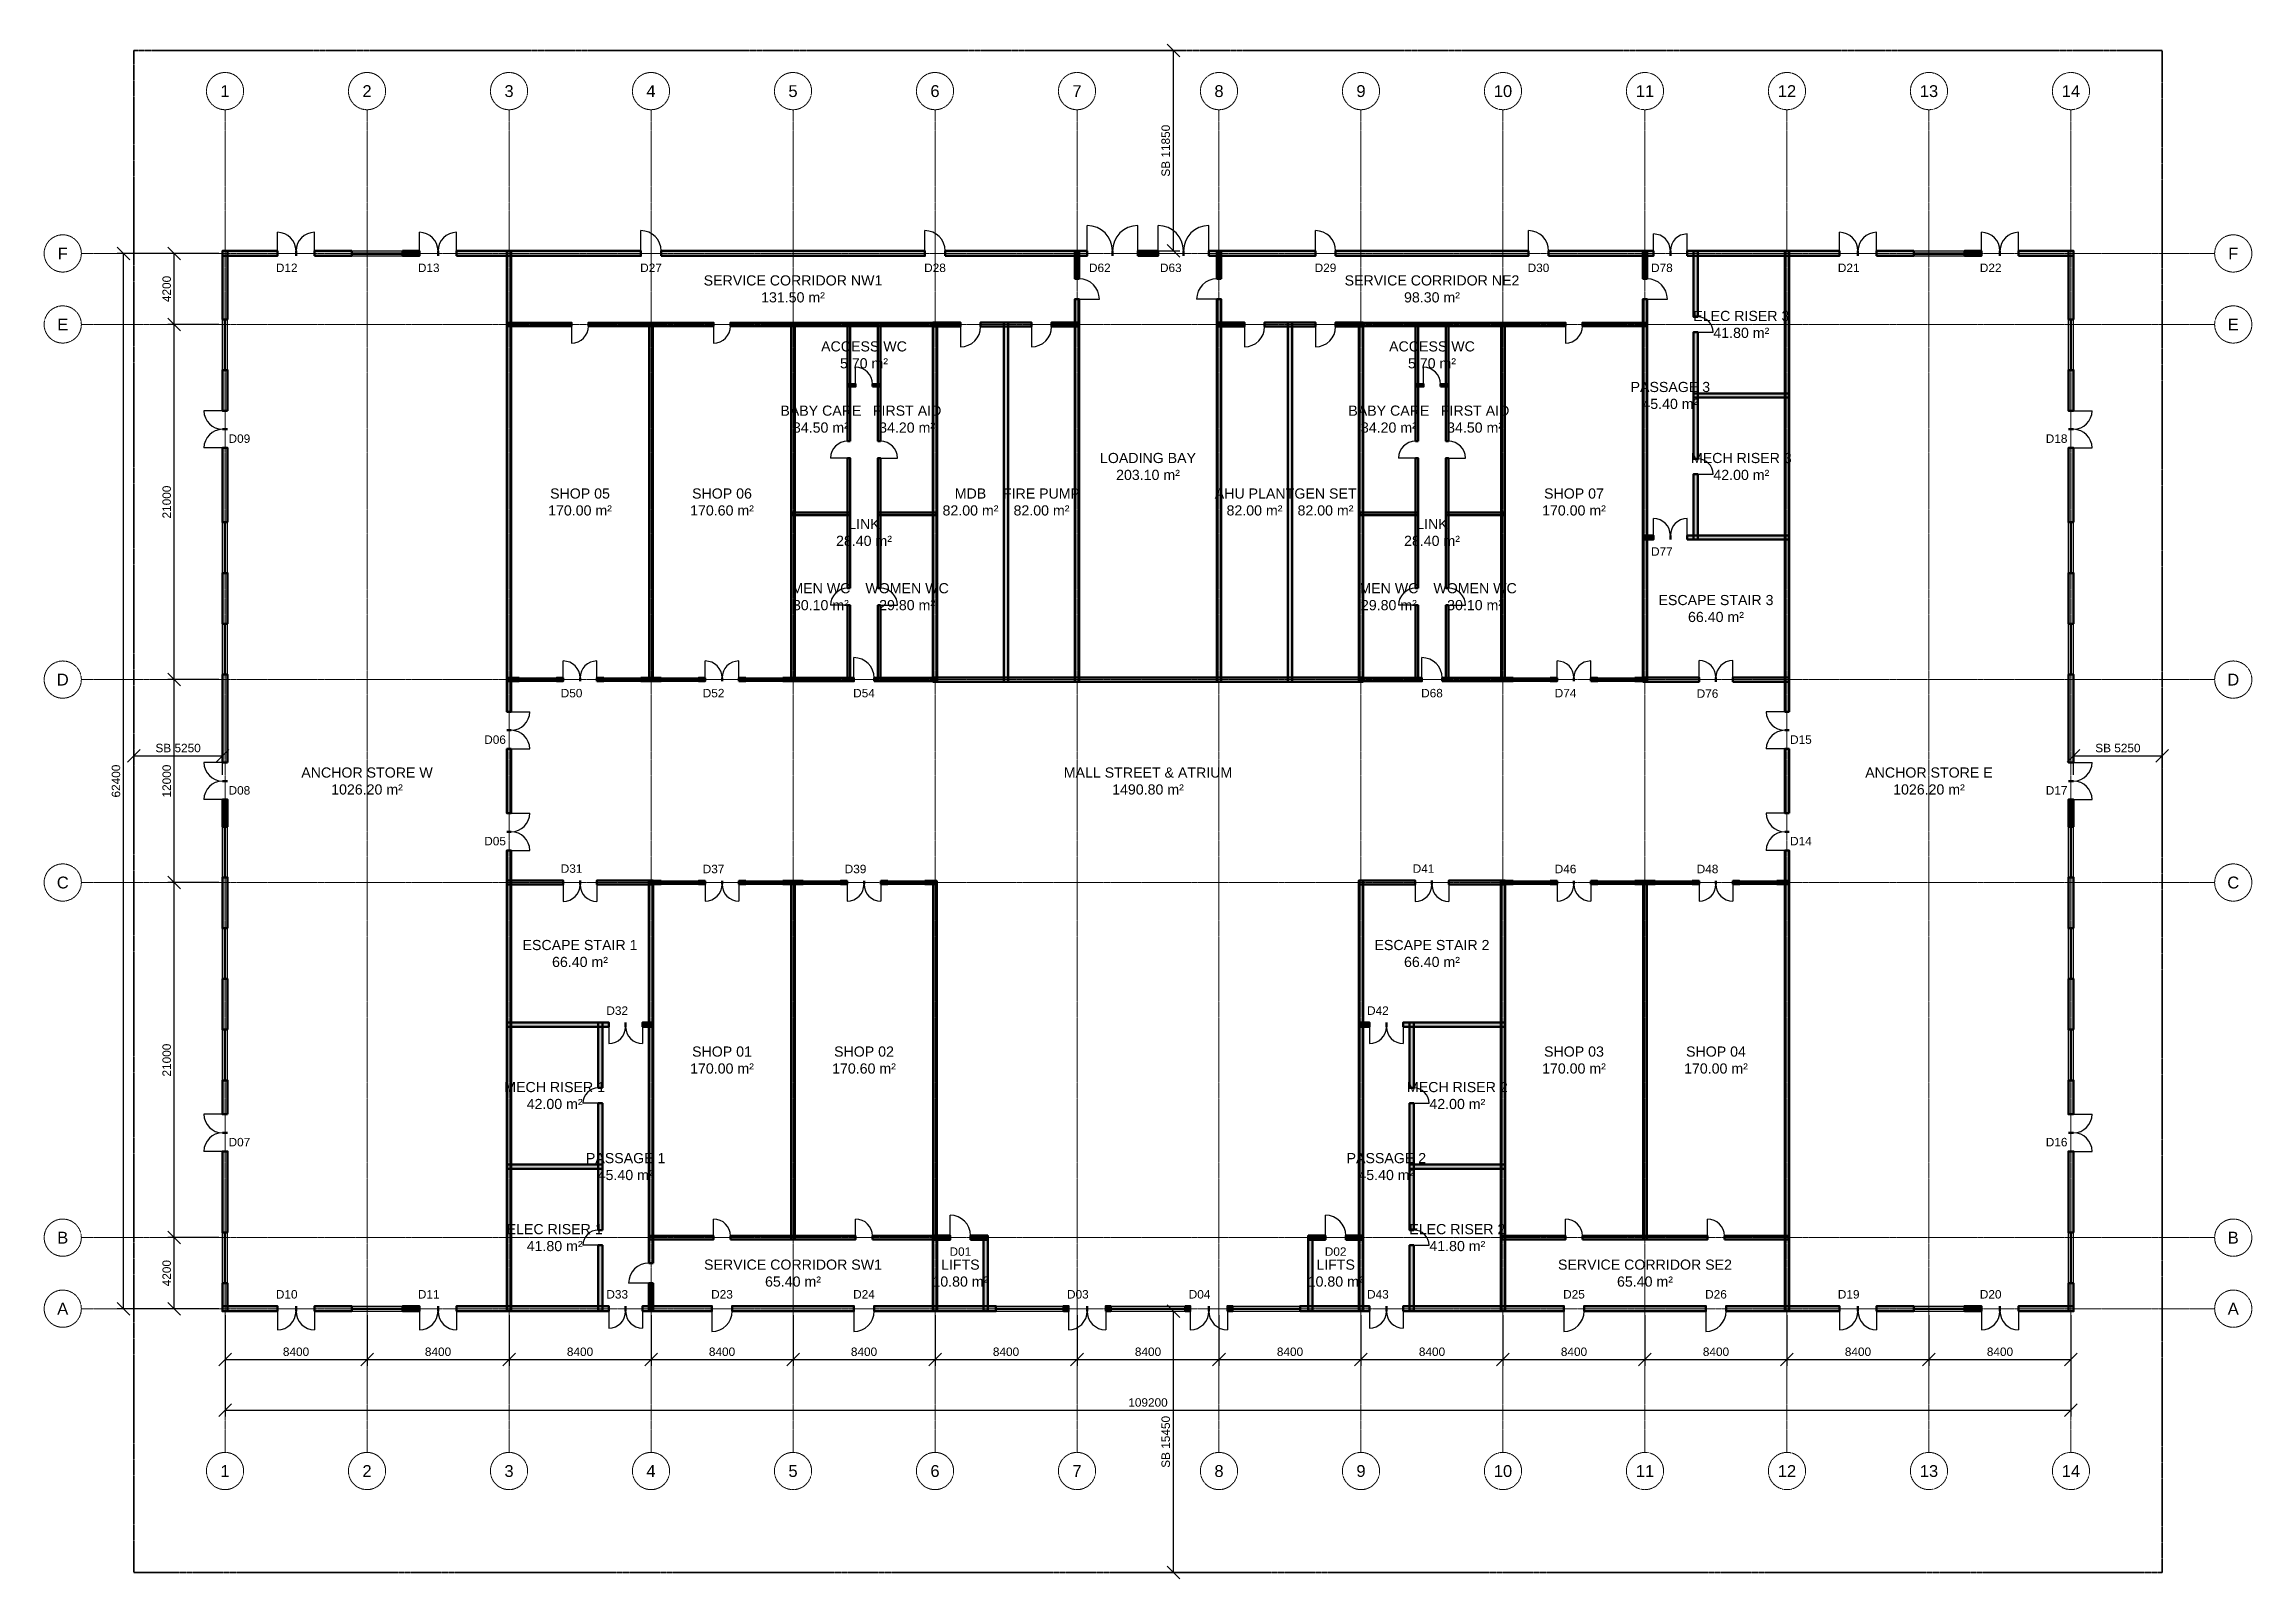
# Model space of a CAD drawing. Header units: millimetres. Extents: x -5300 to 125300, y -375 to 90375.
import ezdxf
from ezdxf.enums import TextEntityAlignment as Align

# ---------------------------------------------------------------- set-up
doc = ezdxf.new("R2010")
doc.units = ezdxf.units.MM
doc.linetypes.add('CENTER', pattern=[5.08, 3.175, -0.635, 0.635, -0.635])
doc.linetypes.add('PHANTOM', pattern=[6.35, 3.175, -0.635, 0.635, -0.635, 0.635, -0.635])
for name, color, linetype, lineweight in [('A-ANNO-DIMS', 1, 'Continuous', 18), ('A-ANNO-SYMB', 2, 'Continuous', 18), ('A-AREA', 2, 'Continuous', 18), ('A-DOOR', 3, 'Continuous', 25), ('A-GLAZ', 5, 'Continuous', 25), ('A-GRID', 1, 'CENTER', 13), ('A-WALL', 7, 'Continuous', 50), ('A-WALL-PATT', 8, 'Continuous', 9), ('PLOT-BOUNDARY', 1, 'PHANTOM', 35)]:
    doc.layers.add(name, color=color, linetype=linetype, lineweight=lineweight)
doc.styles.add('IN-ARIAL', font='arial.ttf')
doc.dimstyles.new('IN-100', dxfattribs={"dimscale": 250, "dimtxt": 2, "dimasz": 1.5, "dimexe": 1.5, "dimexo": 1.5, "dimgap": 0.8, "dimtad": 1, "dimdec": 0, "dimdsep": 46, "dimtxsty": 'IN-ARIAL', "dimtsz": 1.5, "dimcen": 2.5, "dimclrd": 256, "dimclre": 256, "dimclrt": 256, "dimazin": 3, "dimtfac": 1, "dimtmove": 0, "dimatfit": 3})

msp = doc.modelspace()

# ---------------------------------------------------------------- texts
at = {"layer": 'A-ANNO-SYMB', "style": 'IN-ARIAL'}
for s, p in [('D12', (9050, 77150)), ('D13', (17450, 77150)), ('D27', (30600, 77150)), ('D28', (47400, 77150)), ('D62', (57150, 77150)), ('D63', (61350, 77150)), ('D29', (70500, 77150)), ('D30', (83100, 77150)), ('D78', (90400, 77150)), ('D21', (101450, 77150)), ('D22', (109850, 77150)), ('D09', (6250, 67050)), ('D18', (113750, 67050)), ('D77', (90400, 60375)), ('D50', (25900, 52000)), ('D52', (34300, 52000)), ('D54', (43200, 52000)), ('D68', (76800, 52000)), ('D74', (84700, 52000)), ('D76', (93100, 51975)), ('D06', (21375, 49250)), ('D15', (98625, 49250)), ('D08', (6250, 46250)), ('D17', (113750, 46250)), ('D05', (21375, 43250)), ('D14', (98625, 43250)), ('D31', (25900, 41625)), ('D37', (34300, 41600)), ('D39', (42700, 41600)), ('D41', (76300, 41625)), ('D46', (84700, 41600)), ('D48', (93100, 41600)), ('D32', (28600, 33225)), ('D42', (73600, 33225)), ('D07', (6250, 25450)), ('D16', (113750, 25450)), ('D01', (48900, 18975)), ('D02', (71100, 18975)), ('D10', (9050, 16450)), ('D11', (17450, 16450)), ('D33', (28600, 16450)), ('D23', (34800, 16450)), ('D24', (43200, 16450)), ('D03', (55850, 16450)), ('D04', (63050, 16450)), ('D43', (73600, 16450)), ('D25', (85200, 16450)), ('D26', (93600, 16450)), ('D19', (101450, 16450)), ('D20', (109850, 16450))]:
    msp.add_text(s, height=500, dxfattribs=at).set_placement(p, align=Align.MIDDLE_CENTER)
at = {"layer": 'A-AREA', "char_height": 600, "attachment_point": 5, "style": 'IN-ARIAL'}
for s, insert in [('SERVICE CORRIDOR NW1\\P131.50 m²', (39000, 75900)), ('SERVICE CORRIDOR NE2\\P98.30 m²', (76800, 75900)), ('ELEC RISER 3\\P41.80 m²', (95100, 73800)), ('ACCESS WC\\P5.70 m²', (43200, 72000)), ('ACCESS WC\\P5.70 m²', (76800, 72000)), ('PASSAGE 3\\P45.40 m²', (90900, 69600)), ('BABY CARE\\P34.50 m²', (40650, 68200)), ('FIRST AID\\P34.20 m²', (45750, 68200)), ('BABY CARE\\P34.20 m²', (74250, 68200)), ('FIRST AID\\P34.50 m²', (79350, 68200)), ('LOADING BAY\\P203.10 m²', (60000, 65400)), ('MECH RISER 3\\P42.00 m²', (95100, 65400)), ('SHOP 05\\P170.00 m²', (26400, 63300)), ('SHOP 06\\P170.60 m²', (34800, 63300)), ('MDB\\P82.00 m²', (49500, 63300)), ('FIRE PUMP\\P82.00 m²', (53700, 63300)), ('AHU PLANT\\P82.00 m²', (66300, 63300)), ('GEN SET\\P82.00 m²', (70500, 63300)), ('SHOP 07\\P170.00 m²', (85200, 63300)), ('LINK\\P28.40 m²', (43200, 61500)), ('LINK\\P28.40 m²', (76800, 61500)), ('MEN WC\\P30.10 m²', (40650, 57700)), ('WOMEN WC\\P29.80 m²', (45750, 57700)), ('MEN WC\\P29.80 m²', (74250, 57700)), ('WOMEN WC\\P30.10 m²', (79350, 57700)), ('ESCAPE STAIR 3\\P66.40 m²', (93600, 57000)), ('ANCHOR STORE W\\P1026.20 m²', (13800, 46800)), ('MALL STREET & ATRIUM\\P1490.80 m²', (60000, 46800)), ('ANCHOR STORE E\\P1026.20 m²', (106200, 46800)), ('ESCAPE STAIR 1\\P66.40 m²', (26400, 36600)), ('ESCAPE STAIR 2\\P66.40 m²', (76800, 36600)), ('SHOP 01\\P170.00 m²', (34800, 30300)), ('SHOP 02\\P170.60 m²', (43200, 30300)), ('SHOP 03\\P170.00 m²', (85200, 30300)), ('SHOP 04\\P170.00 m²', (93600, 30300)), ('MECH RISER 1\\P42.00 m²', (24900, 28200)), ('MECH RISER 2\\P42.00 m²', (78300, 28200)), ('PASSAGE 1\\P45.40 m²', (29100, 24000)), ('PASSAGE 2\\P45.40 m²', (74100, 24000)), ('ELEC RISER 1\\P41.80 m²', (24900, 19800)), ('ELEC RISER 2\\P41.80 m²', (78300, 19800)), ('SERVICE CORRIDOR SW1\\P65.40 m²', (39000, 17700)), ('LIFTS\\P10.80 m²', (48900, 17700)), ('LIFTS\\P10.80 m²', (71100, 17700)), ('SERVICE CORRIDOR SE2\\P65.40 m²', (89400, 17700))]:
    msp.add_mtext(s, dxfattribs=dict(at, insert=insert))
at = {"layer": 'A-GRID', "style": 'IN-ARIAL'}
for s, p in [('1', (5400, 87600)), ('2', (13800, 87600)), ('3', (22200, 87600)), ('4', (30600, 87600)), ('5', (39000, 87600)), ('6', (47400, 87600)), ('7', (55800, 87600)), ('8', (64200, 87600)), ('9', (72600, 87600)), ('10', (81000, 87600)), ('11', (89400, 87600)), ('12', (97800, 87600)), ('13', (106200, 87600)), ('14', (114600, 87600)), ('F', (-4200, 78000)), ('F', (124200, 78000)), ('E', (-4200, 73800)), ('E', (124200, 73800)), ('D', (-4200, 52800)), ('D', (124200, 52800)), ('C', (-4200, 40800)), ('C', (124200, 40800)), ('B', (-4200, 19800)), ('B', (124200, 19800)), ('A', (-4200, 15600)), ('A', (124200, 15600)), ('1', (5400, 6000)), ('2', (13800, 6000)), ('3', (22200, 6000)), ('4', (30600, 6000)), ('5', (39000, 6000)), ('6', (47400, 6000)), ('7', (55800, 6000)), ('8', (64200, 6000)), ('9', (72600, 6000)), ('10', (81000, 6000)), ('11', (89400, 6000)), ('12', (97800, 6000)), ('13', (106200, 6000)), ('14', (114600, 6000))]:
    msp.add_text(s, height=700, dxfattribs=at).set_placement(p, align=Align.MIDDLE_CENTER)

# ---------------------------------------------------------------- dimensions: what is measured, and where the dimension line sits
at = {"layer": 'A-ANNO-DIMS'}
for base, p1, p2 in [((61500, 78150), (60000, 78150), (60000, 90000)), ((61500, 0), (60000, 0), (60000, 15450))]:
    msp.add_linear_dim(base=base, p1=p1, p2=p2, angle=90, text='SB <>', dimstyle='IN-100', dxfattribs=at).render()
for base, p1, p2 in [((-600, 15600), (5400, 15600), (5400, 78000)), ((2400, 73800), (5400, 73800), (5400, 78000)), ((2400, 52800), (5400, 52800), (5400, 73800)), ((2400, 40800), (5400, 40800), (5400, 52800)), ((2400, 19800), (5400, 19800), (5400, 40800)), ((2400, 15600), (5400, 15600), (5400, 19800))]:
    msp.add_linear_dim(base=base, p1=p1, p2=p2, angle=90, dimstyle='IN-100', dxfattribs=at).render()
for base, p1, p2 in [((0, 48300), (0, 46800), (5250, 46800)), ((114750, 48300), (114750, 46800), (120000, 46800))]:
    msp.add_linear_dim(base=base, p1=p1, p2=p2, text='SB <>', dimstyle='IN-100', dxfattribs=at).render()
for base, p1, p2 in [((5400, 12600), (5400, 15600), (13800, 15600)), ((5400, 9600), (5400, 15600), (114600, 15600)), ((13800, 12600), (13800, 15600), (22200, 15600)), ((22200, 12600), (22200, 15600), (30600, 15600)), ((30600, 12600), (30600, 15600), (39000, 15600)), ((39000, 12600), (39000, 15600), (47400, 15600)), ((47400, 12600), (47400, 15600), (55800, 15600)), ((55800, 12600), (55800, 15600), (64200, 15600)), ((64200, 12600), (64200, 15600), (72600, 15600)), ((72600, 12600), (72600, 15600), (81000, 15600)), ((81000, 12600), (81000, 15600), (89400, 15600)), ((89400, 12600), (89400, 15600), (97800, 15600)), ((97800, 12600), (97800, 15600), (106200, 15600)), ((106200, 12600), (106200, 15600), (114600, 15600))]:
    msp.add_linear_dim(base=base, p1=p1, p2=p2, dimstyle='IN-100', dxfattribs=at).render()

# ---------------------------------------------------------------- hatches: boundary and pattern name
at = {"layer": 'A-WALL-PATT'}
for points in [[(5250, 77850), (8500, 77850), (8500, 78150), (5250, 78150)], [(5550, 74100), (5550, 78150), (5250, 78150), (5250, 74100)], [(10700, 77850), (12900, 77850), (12900, 78150), (10700, 78150)], [(15900, 77850), (16900, 77850), (16900, 78150), (15900, 78150)], [(19100, 77850), (30000, 77850), (30000, 78150), (19100, 78150)], [(22325, 50900), (22325, 78125), (22075, 78125), (22075, 50900)], [(31200, 77850), (46800, 77850), (46800, 78150), (31200, 78150)], [(48000, 77850), (56400, 77850), (56400, 78150), (48000, 78150)], [(55925, 76500), (55925, 78125), (55675, 78125), (55675, 76500)], [(59400, 77850), (60600, 77850), (60600, 78150), (59400, 78150)], [(63600, 77850), (69900, 77850), (69900, 78150), (63600, 78150)], [(64325, 76500), (64325, 78125), (64075, 78125), (64075, 76500)], [(71100, 77850), (82500, 77850), (82500, 78150), (71100, 78150)], [(83700, 77850), (89900, 77850), (89900, 78150), (83700, 78150)], [(89525, 76500), (89525, 78125), (89275, 78125), (89275, 76500)], [(91900, 77850), (100900, 77850), (100900, 78150), (91900, 78150)], [(92525, 74250), (92525, 78125), (92275, 78125), (92275, 74250)], [(97925, 50900), (97925, 78125), (97675, 78125), (97675, 50900)], [(103100, 77850), (105300, 77850), (105300, 78150), (103100, 78150)], [(108300, 77850), (109300, 77850), (109300, 78150), (108300, 78150)], [(111500, 77850), (114750, 77850), (114750, 78150), (111500, 78150)], [(114750, 74100), (114750, 78150), (114450, 78150), (114450, 74100)], [(55925, 52675), (55925, 75300), (55675, 75300), (55675, 52675)], [(64325, 52675), (64325, 75300), (64075, 75300), (64075, 52675)], [(89525, 52675), (89525, 75300), (89275, 75300), (89275, 52675)], [(22100, 73700), (25900, 73700), (25900, 73900), (22100, 73900)], [(26900, 73700), (34300, 73700), (34300, 73900), (26900, 73900)], [(30700, 52700), (30700, 73900), (30500, 73900), (30500, 52700)], [(35300, 73700), (47500, 73700), (47500, 73900), (35300, 73900)], [(39100, 52700), (39100, 73900), (38900, 73900), (38900, 52700)], [(42375, 66900), (42375, 73875), (42225, 73875), (42225, 66900)], [(44175, 66900), (44175, 73875), (44025, 73875), (44025, 66900)], [(47275, 73675), (48900, 73675), (48900, 73925), (47275, 73925)], [(47525, 52675), (47525, 73925), (47275, 73925), (47275, 52675)], [(50100, 73675), (53100, 73675), (53100, 73925), (50100, 73925)], [(51725, 52675), (51725, 73925), (51475, 73925), (51475, 52675)], [(54300, 73675), (55925, 73675), (55925, 73925), (54300, 73925)], [(64075, 73675), (65700, 73675), (65700, 73925), (64075, 73925)], [(66900, 73675), (69900, 73675), (69900, 73925), (66900, 73925)], [(68525, 52675), (68525, 73925), (68275, 73925), (68275, 52675)], [(71100, 73675), (72725, 73675), (72725, 73925), (71100, 73925)], [(72725, 52675), (72725, 73925), (72475, 73925), (72475, 52675)], [(72500, 73700), (84700, 73700), (84700, 73900), (72500, 73900)], [(75975, 66900), (75975, 73875), (75825, 73875), (75825, 66900)], [(77775, 66900), (77775, 73875), (77625, 73875), (77625, 66900)], [(81100, 52700), (81100, 73900), (80900, 73900), (80900, 52700)], [(85700, 73700), (89500, 73700), (89500, 73900), (85700, 73900)], [(92525, 65850), (92525, 73350), (92275, 73350), (92275, 65850)], [(5550, 68700), (5550, 71100), (5250, 71100), (5250, 68700)], [(114750, 68700), (114750, 71100), (114450, 71100), (114450, 68700)], [(42225, 70125), (42700, 70125), (42700, 70275), (42225, 70275)], [(43700, 70125), (44175, 70125), (44175, 70275), (43700, 70275)], [(75825, 70125), (76300, 70125), (76300, 70275), (75825, 70275)], [(77300, 70125), (77775, 70125), (77775, 70275), (77300, 70275)], [(92275, 69475), (97925, 69475), (97925, 69725), (92275, 69725)], [(5550, 62100), (5550, 66500), (5250, 66500), (5250, 62100)], [(42375, 58200), (42375, 65900), (42225, 65900), (42225, 58200)], [(44175, 58200), (44175, 65900), (44025, 65900), (44025, 58200)], [(75975, 58200), (75975, 65900), (75825, 65900), (75825, 58200)], [(77775, 58200), (77775, 65900), (77625, 65900), (77625, 58200)], [(114750, 62100), (114750, 66500), (114450, 66500), (114450, 62100)], [(92525, 61075), (92525, 64950), (92275, 64950), (92275, 61075)], [(38925, 62525), (42375, 62525), (42375, 62675), (38925, 62675)], [(44025, 62525), (47475, 62525), (47475, 62675), (44025, 62675)], [(72525, 62525), (75975, 62525), (75975, 62675), (72525, 62675)], [(77625, 62525), (81075, 62525), (81075, 62675), (77625, 62675)], [(89275, 61075), (89900, 61075), (89900, 61325), (89275, 61325)], [(91900, 61075), (97925, 61075), (97925, 61325), (91900, 61325)], [(5550, 56100), (5550, 59100), (5250, 59100), (5250, 56100)], [(114750, 56100), (114750, 59100), (114450, 59100), (114450, 56100)], [(42375, 52725), (42375, 57200), (42225, 57200), (42225, 52725)], [(44175, 52725), (44175, 57200), (44025, 57200), (44025, 52725)], [(75975, 52725), (75975, 57200), (75825, 57200), (75825, 52725)], [(77775, 52725), (77775, 57200), (77625, 57200), (77625, 52725)], [(5550, 47900), (5550, 53100), (5250, 53100), (5250, 47900)], [(22100, 52700), (22800, 52700), (22800, 52900), (22100, 52900)], [(25000, 52700), (25400, 52700), (25400, 52900), (25000, 52900)], [(27400, 52700), (27800, 52700), (27800, 52900), (27400, 52900)], [(30000, 52700), (31200, 52700), (31200, 52900), (30000, 52900)], [(33400, 52700), (33800, 52700), (33800, 52900), (33400, 52900)], [(35800, 52700), (36200, 52700), (36200, 52900), (35800, 52900)], [(38400, 52700), (42600, 52700), (42600, 52900), (38400, 52900)], [(43800, 52700), (47500, 52700), (47500, 52900), (43800, 52900)], [(47275, 52675), (72725, 52675), (72725, 52925), (47275, 52925)], [(72500, 52700), (76200, 52700), (76200, 52900), (72500, 52900)], [(77400, 52700), (81600, 52700), (81600, 52900), (77400, 52900)], [(83800, 52700), (84200, 52700), (84200, 52900), (83800, 52900)], [(86200, 52700), (86600, 52700), (86600, 52900), (86200, 52900)], [(88800, 52700), (89500, 52700), (89500, 52900), (88800, 52900)], [(89275, 52675), (92600, 52675), (92600, 52925), (89275, 52925)], [(94600, 52675), (97925, 52675), (97925, 52925), (94600, 52925)], [(114750, 47900), (114750, 53100), (114450, 53100), (114450, 47900)], [(22325, 44900), (22325, 48700), (22075, 48700), (22075, 44900)], [(97925, 44900), (97925, 48700), (97675, 48700), (97675, 44900)], [(5550, 44100), (5550, 45700), (5250, 45700), (5250, 44100)], [(114750, 44100), (114750, 45700), (114450, 45700), (114450, 44100)], [(22325, 15475), (22325, 42700), (22075, 42700), (22075, 15475)], [(97925, 15475), (97925, 42700), (97675, 42700), (97675, 15475)], [(5550, 38100), (5550, 41100), (5250, 41100), (5250, 38100)], [(22075, 40675), (25400, 40675), (25400, 40925), (22075, 40925)], [(27400, 40675), (30725, 40675), (30725, 40925), (27400, 40925)], [(30725, 18300), (30725, 40925), (30475, 40925), (30475, 18300)], [(30500, 40700), (31200, 40700), (31200, 40900), (30500, 40900)], [(33400, 40700), (33800, 40700), (33800, 40900), (33400, 40900)], [(35800, 40700), (36200, 40700), (36200, 40900), (35800, 40900)], [(38400, 40700), (39600, 40700), (39600, 40900), (38400, 40900)], [(39100, 19700), (39100, 40900), (38900, 40900), (38900, 19700)], [(41800, 40700), (42200, 40700), (42200, 40900), (41800, 40900)], [(44200, 40700), (44600, 40700), (44600, 40900), (44200, 40900)], [(46800, 40700), (47500, 40700), (47500, 40900), (46800, 40900)], [(47500, 19700), (47500, 40900), (47300, 40900), (47300, 19700)], [(72475, 40675), (75800, 40675), (75800, 40925), (72475, 40925)], [(72725, 15475), (72725, 40925), (72475, 40925), (72475, 15475)], [(77800, 40675), (81125, 40675), (81125, 40925), (77800, 40925)], [(81125, 15475), (81125, 40925), (80875, 40925), (80875, 15475)], [(80900, 40700), (81600, 40700), (81600, 40900), (80900, 40900)], [(83800, 40700), (84200, 40700), (84200, 40900), (83800, 40900)], [(86200, 40700), (86600, 40700), (86600, 40900), (86200, 40900)], [(88800, 40700), (90000, 40700), (90000, 40900), (88800, 40900)], [(89500, 19700), (89500, 40900), (89300, 40900), (89300, 19700)], [(92200, 40700), (92600, 40700), (92600, 40900), (92200, 40900)], [(94600, 40700), (95000, 40700), (95000, 40900), (94600, 40900)], [(97200, 40700), (97900, 40700), (97900, 40900), (97200, 40900)], [(114750, 38100), (114750, 41100), (114450, 41100), (114450, 38100)], [(5550, 32100), (5550, 35100), (5250, 35100), (5250, 32100)], [(114750, 32100), (114750, 35100), (114450, 35100), (114450, 32100)], [(22075, 32275), (28100, 32275), (28100, 32525), (22075, 32525)], [(27725, 28650), (27725, 32525), (27475, 32525), (27475, 28650)], [(30100, 32275), (30725, 32275), (30725, 32525), (30100, 32525)], [(72475, 32275), (73100, 32275), (73100, 32525), (72475, 32525)], [(75100, 32275), (81125, 32275), (81125, 32525), (75100, 32525)], [(75725, 28650), (75725, 32525), (75475, 32525), (75475, 28650)], [(5550, 27100), (5550, 29100), (5250, 29100), (5250, 27100)], [(114750, 27100), (114750, 29100), (114450, 29100), (114450, 27100)], [(27725, 20250), (27725, 27750), (27475, 27750), (27475, 20250)], [(75725, 20250), (75725, 27750), (75475, 27750), (75475, 20250)], [(5550, 20100), (5550, 24900), (5250, 24900), (5250, 20100)], [(114750, 20100), (114750, 24900), (114450, 24900), (114450, 20100)], [(22075, 23875), (27725, 23875), (27725, 24125), (22075, 24125)], [(75475, 23875), (81125, 23875), (81125, 24125), (75475, 24125)], [(30500, 19700), (34300, 19700), (34300, 19900), (30500, 19900)], [(35300, 19700), (42700, 19700), (42700, 19900), (35300, 19900)], [(43700, 19700), (47500, 19700), (47500, 19900), (43700, 19900)], [(47275, 19675), (48300, 19675), (48300, 19925), (47275, 19925)], [(47525, 15475), (47525, 19925), (47275, 19925), (47275, 15475)], [(49500, 19675), (50525, 19675), (50525, 19925), (49500, 19925)], [(50525, 15475), (50525, 19925), (50275, 19925), (50275, 15475)], [(69475, 19675), (70500, 19675), (70500, 19925), (69475, 19925)], [(69725, 15475), (69725, 19925), (69475, 19925), (69475, 15475)], [(71700, 19675), (72725, 19675), (72725, 19925), (71700, 19925)], [(80900, 19700), (84700, 19700), (84700, 19900), (80900, 19900)], [(85700, 19700), (93100, 19700), (93100, 19900), (85700, 19900)], [(94100, 19700), (97900, 19700), (97900, 19900), (94100, 19900)], [(27725, 15475), (27725, 19350), (27475, 19350), (27475, 15475)], [(75725, 15475), (75725, 19350), (75475, 19350), (75475, 15475)], [(5550, 15450), (5550, 17100), (5250, 17100), (5250, 15450)], [(30725, 15475), (30725, 17100), (30475, 17100), (30475, 15475)], [(114750, 15450), (114750, 17100), (114450, 17100), (114450, 15450)], [(5250, 15450), (8500, 15450), (8500, 15750), (5250, 15750)], [(10700, 15450), (12900, 15450), (12900, 15750), (10700, 15750)], [(15900, 15450), (16900, 15450), (16900, 15750), (15900, 15750)], [(19100, 15450), (28100, 15450), (28100, 15750), (19100, 15750)], [(30100, 15450), (34200, 15450), (34200, 15750), (30100, 15750)], [(35400, 15450), (42600, 15450), (42600, 15750), (35400, 15750)], [(43800, 15450), (51000, 15450), (51000, 15750), (43800, 15750)], [(55000, 15450), (55300, 15450), (55300, 15750), (55000, 15750)], [(57500, 15450), (57800, 15450), (57800, 15750), (57500, 15750)], [(62200, 15450), (62500, 15450), (62500, 15750), (62200, 15750)], [(64700, 15450), (65000, 15450), (65000, 15750), (64700, 15750)], [(69000, 15450), (73100, 15450), (73100, 15750), (69000, 15750)], [(75100, 15450), (84600, 15450), (84600, 15750), (75100, 15750)], [(85800, 15450), (93000, 15450), (93000, 15750), (85800, 15750)], [(94200, 15450), (100900, 15450), (100900, 15750), (94200, 15750)], [(103100, 15450), (105300, 15450), (105300, 15750), (103100, 15750)], [(108300, 15450), (109300, 15450), (109300, 15750), (108300, 15750)], [(111500, 15450), (114750, 15450), (114750, 15750), (111500, 15750)]]:
    msp.add_hatch(color=256, dxfattribs=at).paths.add_polyline_path(points)

# ---------------------------------------------------------------- linework, layer by layer
at = {"layer": 'A-DOOR'}
for p, q in [((8500, 78150), (8500, 79250)), ((10700, 78150), (10700, 79250)), ((16900, 78150), (16900, 79250)), ((19100, 78150), (19100, 79250)), ((30000, 78150), (30000, 79350)), ((46800, 78150), (46800, 79350)), ((56400, 78150), (56400, 79650)), ((59400, 78150), (59400, 79650)), ((60600, 78150), (60600, 79650)), ((63600, 78150), (63600, 79650)), ((69900, 78150), (69900, 79350)), ((82500, 78150), (82500, 79350)), ((89900, 78150), (89900, 79150)), ((91900, 78150), (91900, 79150)), ((100900, 78150), (100900, 79250)), ((103100, 78150), (103100, 79250)), ((109300, 78150), (109300, 79250)), ((111500, 78150), (111500, 79250)), ((55925, 75300), (57125, 75300)), ((64075, 75300), (62875, 75300)), ((89525, 75300), (90725, 75300)), ((25900, 73700), (25900, 72700)), ((34300, 73700), (34300, 72700)), ((48900, 73675), (48900, 72475)), ((53100, 73675), (53100, 72475)), ((65700, 73675), (65700, 72475)), ((69900, 73675), (69900, 72475)), ((84700, 73700), (84700, 72700)), ((92525, 73350), (93425, 73350)), ((42700, 70275), (42700, 71275)), ((76300, 70275), (76300, 71275)), ((5250, 68700), (4150, 68700)), ((114750, 68700), (115850, 68700)), ((5250, 66500), (4150, 66500)), ((42225, 65900), (41225, 65900)), ((44175, 65900), (45175, 65900)), ((75825, 65900), (74825, 65900)), ((77775, 65900), (78775, 65900)), ((114750, 66500), (115850, 66500)), ((92525, 64950), (93425, 64950)), ((89900, 61325), (89900, 62325)), ((91900, 61325), (91900, 62325)), ((42225, 57200), (41225, 57200)), ((44175, 57200), (45175, 57200)), ((75825, 57200), (74825, 57200)), ((77775, 57200), (78775, 57200)), ((25400, 52900), (25400, 53900)), ((27400, 52900), (27400, 53900)), ((33800, 52900), (33800, 53900)), ((35800, 52900), (35800, 53900)), ((42600, 52900), (42600, 54100)), ((76200, 52900), (76200, 54100)), ((84200, 52900), (84200, 53900)), ((86200, 52900), (86200, 53900)), ((92600, 52925), (92600, 53925)), ((94600, 52925), (94600, 53925)), ((22325, 50900), (23425, 50900)), ((97675, 50900), (96575, 50900)), ((22325, 48700), (23425, 48700)), ((97675, 48700), (96575, 48700)), ((5250, 47900), (4150, 47900)), ((114750, 47900), (115850, 47900)), ((5250, 45700), (4150, 45700)), ((22325, 44900), (23425, 44900)), ((97675, 44900), (96575, 44900)), ((114750, 45700), (115850, 45700)), ((22325, 42700), (23425, 42700)), ((97675, 42700), (96575, 42700)), ((25400, 40675), (25400, 39675)), ((27400, 40675), (27400, 39675)), ((33800, 40700), (33800, 39700)), ((35800, 40700), (35800, 39700)), ((42200, 40700), (42200, 39700)), ((44200, 40700), (44200, 39700)), ((75800, 40675), (75800, 39675)), ((77800, 40675), (77800, 39675)), ((84200, 40700), (84200, 39700)), ((86200, 40700), (86200, 39700)), ((92600, 40700), (92600, 39700)), ((94600, 40700), (94600, 39700)), ((28100, 32275), (28100, 31275)), ((30100, 32275), (30100, 31275)), ((73100, 32275), (73100, 31275)), ((75100, 32275), (75100, 31275)), ((27475, 27750), (26575, 27750)), ((75725, 27750), (76625, 27750)), ((5250, 27100), (4150, 27100)), ((114750, 27100), (115850, 27100)), ((5250, 24900), (4150, 24900)), ((114750, 24900), (115850, 24900)), ((34300, 19900), (34300, 20900)), ((42700, 19900), (42700, 20900)), ((48300, 19925), (48300, 21125)), ((70500, 19925), (70500, 21125)), ((84700, 19900), (84700, 20900)), ((93100, 19900), (93100, 20900)), ((27475, 19350), (26575, 19350)), ((75725, 19350), (76625, 19350)), ((30475, 17100), (29275, 17100)), ((8500, 15450), (8500, 14350)), ((10700, 15450), (10700, 14350)), ((16900, 15450), (16900, 14350)), ((19100, 15450), (19100, 14350)), ((28100, 15450), (28100, 14450)), ((30100, 15450), (30100, 14450)), ((34200, 15450), (34200, 14250)), ((42600, 15450), (42600, 14250)), ((55300, 15450), (55300, 14350)), ((57500, 15450), (57500, 14350)), ((62500, 15450), (62500, 14350)), ((64700, 15450), (64700, 14350)), ((73100, 15450), (73100, 14450)), ((75100, 15450), (75100, 14450)), ((84600, 15450), (84600, 14250)), ((93000, 15450), (93000, 14250)), ((100900, 15450), (100900, 14350)), ((103100, 15450), (103100, 14350)), ((109300, 15450), (109300, 14350)), ((111500, 15450), (111500, 14350))]:
    msp.add_line(p, q, dxfattribs=at)
for centre, radius, start, end in [((8500, 78150), 1100, 0, 90), ((10700, 78150), 1100, 90, 180), ((16900, 78150), 1100, 0, 90), ((19100, 78150), 1100, 90, 180), ((30000, 78150), 1200, 0, 90), ((46800, 78150), 1200, 0, 90), ((56400, 78150), 1500, 0, 90), ((59400, 78150), 1500, 90, 180), ((60600, 78150), 1500, 0, 90), ((63600, 78150), 1500, 90, 180), ((69900, 78150), 1200, 0, 90), ((82500, 78150), 1200, 0, 90), ((89900, 78150), 1000, 0, 90), ((91900, 78150), 1000, 90, 180), ((100900, 78150), 1100, 0, 90), ((103100, 78150), 1100, 90, 180), ((109300, 78150), 1100, 0, 90), ((111500, 78150), 1100, 90, 180), ((55925, 75300), 1200, 0, 90), ((64075, 75300), 1200, 90, 180), ((89525, 75300), 1200, 0, 90), ((25900, 73700), 1000, -90, 0), ((34300, 73700), 1000, -90, 0), ((48900, 73675), 1200, -90, 0), ((53100, 73675), 1200, -90, 0), ((65700, 73675), 1200, -90, 0), ((69900, 73675), 1200, -90, 0), ((84700, 73700), 1000, -90, 0), ((92525, 73350), 900, 0, 90), ((42700, 70275), 1000, 0, 90), ((76300, 70275), 1000, 0, 90), ((5250, 68700), 1100, 180, -90), ((114750, 68700), 1100, -90, 0), ((5250, 66500), 1100, 90, 180), ((42225, 65900), 1000, 90, 180), ((44175, 65900), 1000, 0, 90), ((75825, 65900), 1000, 90, 180), ((77775, 65900), 1000, 0, 90), ((114750, 66500), 1100, 0, 90), ((92525, 64950), 900, 0, 90), ((89900, 61325), 1000, 0, 90), ((91900, 61325), 1000, 90, 180), ((42225, 57200), 1000, 90, 180), ((44175, 57200), 1000, 0, 90), ((75825, 57200), 1000, 90, 180), ((77775, 57200), 1000, 0, 90), ((25400, 52900), 1000, 0, 90), ((27400, 52900), 1000, 90, 180), ((33800, 52900), 1000, 0, 90), ((35800, 52900), 1000, 90, 180), ((42600, 52900), 1200, 0, 90), ((76200, 52900), 1200, 0, 90), ((84200, 52900), 1000, 0, 90), ((86200, 52900), 1000, 90, 180), ((92600, 52925), 1000, 0, 90), ((94600, 52925), 1000, 90, 180), ((22325, 50900), 1100, -90, 0), ((22325, 48700), 1100, 0, 90), ((97675, 50900), 1100, 180, -90), ((97675, 48700), 1100, 90, 180), ((5250, 47900), 1100, 180, -90), ((114750, 47900), 1100, -90, 0), ((5250, 45700), 1100, 90, 180), ((114750, 45700), 1100, 0, 90), ((22325, 44900), 1100, -90, 0), ((97675, 44900), 1100, 180, -90), ((22325, 42700), 1100, 0, 90), ((97675, 42700), 1100, 90, 180), ((25400, 40675), 1000, -90, 0), ((27400, 40675), 1000, 180, -90), ((33800, 40700), 1000, -90, 0), ((35800, 40700), 1000, 180, -90), ((42200, 40700), 1000, -90, 0), ((44200, 40700), 1000, 180, -90), ((75800, 40675), 1000, -90, 0), ((77800, 40675), 1000, 180, -90), ((84200, 40700), 1000, -90, 0), ((86200, 40700), 1000, 180, -90), ((92600, 40700), 1000, -90, 0), ((94600, 40700), 1000, 180, -90), ((28100, 32275), 1000, -90, 0), ((30100, 32275), 1000, 180, -90), ((73100, 32275), 1000, -90, 0), ((75100, 32275), 1000, 180, -90), ((27475, 27750), 900, 90, 180), ((75725, 27750), 900, 0, 90), ((5250, 27100), 1100, 180, -90), ((114750, 27100), 1100, -90, 0), ((5250, 24900), 1100, 90, 180), ((114750, 24900), 1100, 0, 90), ((34300, 19900), 1000, 0, 90), ((42700, 19900), 1000, 0, 90), ((48300, 19925), 1200, 0, 90), ((70500, 19925), 1200, 0, 90), ((84700, 19900), 1000, 0, 90), ((93100, 19900), 1000, 0, 90), ((27475, 19350), 900, 90, 180), ((75725, 19350), 900, 0, 90), ((30475, 17100), 1200, 90, 180), ((8500, 15450), 1100, -90, 0), ((10700, 15450), 1100, 180, -90), ((16900, 15450), 1100, -90, 0), ((19100, 15450), 1100, 180, -90), ((28100, 15450), 1000, -90, 0), ((30100, 15450), 1000, 180, -90), ((34200, 15450), 1200, -90, 0), ((42600, 15450), 1200, -90, 0), ((55300, 15450), 1100, -90, 0), ((57500, 15450), 1100, 180, -90), ((62500, 15450), 1100, -90, 0), ((64700, 15450), 1100, 180, -90), ((73100, 15450), 1000, -90, 0), ((75100, 15450), 1000, 180, -90), ((84600, 15450), 1200, -90, 0), ((93000, 15450), 1200, -90, 0), ((100900, 15450), 1100, -90, 0), ((103100, 15450), 1100, 180, -90), ((109300, 15450), 1100, -90, 0), ((111500, 15450), 1100, 180, -90)]:
    msp.add_arc(centre, radius, start, end, dxfattribs=at)
at = {"layer": 'A-GLAZ'}
for p, q in [((12900, 78150), (15900, 78150)), ((12900, 78037.5), (15900, 78037.5)), ((12900, 77962.5), (15900, 77962.5)), ((12900, 77850), (15900, 77850)), ((105300, 78150), (108300, 78150)), ((105300, 78037.5), (108300, 78037.5)), ((105300, 77962.5), (108300, 77962.5)), ((105300, 77850), (108300, 77850)), ((5250, 71100), (5250, 74100)), ((5362.5, 71100), (5362.5, 74100)), ((5437.5, 71100), (5437.5, 74100)), ((5550, 71100), (5550, 74100)), ((114450, 71100), (114450, 74100)), ((114562.5, 71100), (114562.5, 74100)), ((114637.5, 71100), (114637.5, 74100)), ((114750, 71100), (114750, 74100)), ((5250, 59100), (5250, 62100)), ((5362.5, 59100), (5362.5, 62100)), ((5437.5, 59100), (5437.5, 62100)), ((5550, 59100), (5550, 62100)), ((114450, 59100), (114450, 62100)), ((114562.5, 59100), (114562.5, 62100)), ((114637.5, 59100), (114637.5, 62100)), ((114750, 59100), (114750, 62100)), ((5250, 53100), (5250, 56100)), ((5362.5, 53100), (5362.5, 56100)), ((5437.5, 53100), (5437.5, 56100)), ((5550, 53100), (5550, 56100)), ((114450, 53100), (114450, 56100)), ((114562.5, 53100), (114562.5, 56100)), ((114637.5, 53100), (114637.5, 56100)), ((114750, 53100), (114750, 56100)), ((22800, 52900), (25000, 52900)), ((22800, 52825), (25000, 52825)), ((22800, 52775), (25000, 52775)), ((22800, 52700), (25000, 52700)), ((27800, 52900), (30000, 52900)), ((27800, 52825), (30000, 52825)), ((27800, 52775), (30000, 52775)), ((27800, 52700), (30000, 52700)), ((31200, 52900), (33400, 52900)), ((31200, 52825), (33400, 52825)), ((31200, 52775), (33400, 52775)), ((31200, 52700), (33400, 52700)), ((36200, 52900), (38400, 52900)), ((36200, 52825), (38400, 52825)), ((36200, 52775), (38400, 52775)), ((36200, 52700), (38400, 52700)), ((81600, 52900), (83800, 52900)), ((81600, 52825), (83800, 52825)), ((81600, 52775), (83800, 52775)), ((81600, 52700), (83800, 52700)), ((86600, 52900), (88800, 52900)), ((86600, 52825), (88800, 52825)), ((86600, 52775), (88800, 52775)), ((86600, 52700), (88800, 52700)), ((5250, 41100), (5250, 44100)), ((5362.5, 41100), (5362.5, 44100)), ((5437.5, 41100), (5437.5, 44100)), ((5550, 41100), (5550, 44100)), ((114450, 41100), (114450, 44100)), ((114562.5, 41100), (114562.5, 44100)), ((114637.5, 41100), (114637.5, 44100)), ((114750, 41100), (114750, 44100)), ((31200, 40900), (33400, 40900)), ((31200, 40825), (33400, 40825)), ((31200, 40775), (33400, 40775)), ((31200, 40700), (33400, 40700)), ((36200, 40900), (38400, 40900)), ((36200, 40825), (38400, 40825)), ((36200, 40775), (38400, 40775)), ((36200, 40700), (38400, 40700)), ((39600, 40900), (41800, 40900)), ((39600, 40825), (41800, 40825)), ((39600, 40775), (41800, 40775)), ((39600, 40700), (41800, 40700)), ((44600, 40900), (46800, 40900)), ((44600, 40825), (46800, 40825)), ((44600, 40775), (46800, 40775)), ((44600, 40700), (46800, 40700)), ((81600, 40900), (83800, 40900)), ((81600, 40825), (83800, 40825)), ((81600, 40775), (83800, 40775)), ((81600, 40700), (83800, 40700)), ((86600, 40900), (88800, 40900)), ((86600, 40825), (88800, 40825)), ((86600, 40775), (88800, 40775)), ((86600, 40700), (88800, 40700)), ((90000, 40900), (92200, 40900)), ((90000, 40825), (92200, 40825)), ((90000, 40775), (92200, 40775)), ((90000, 40700), (92200, 40700)), ((95000, 40900), (97200, 40900)), ((95000, 40825), (97200, 40825)), ((95000, 40775), (97200, 40775)), ((95000, 40700), (97200, 40700)), ((5250, 35100), (5250, 38100)), ((5362.5, 35100), (5362.5, 38100)), ((5437.5, 35100), (5437.5, 38100)), ((5550, 35100), (5550, 38100)), ((114450, 35100), (114450, 38100)), ((114562.5, 35100), (114562.5, 38100)), ((114637.5, 35100), (114637.5, 38100)), ((114750, 35100), (114750, 38100)), ((5250, 29100), (5250, 32100)), ((5362.5, 29100), (5362.5, 32100)), ((5437.5, 29100), (5437.5, 32100)), ((5550, 29100), (5550, 32100)), ((114450, 29100), (114450, 32100)), ((114562.5, 29100), (114562.5, 32100)), ((114637.5, 29100), (114637.5, 32100)), ((114750, 29100), (114750, 32100)), ((5250, 17100), (5250, 20100)), ((5362.5, 17100), (5362.5, 20100)), ((5437.5, 17100), (5437.5, 20100)), ((5550, 17100), (5550, 20100)), ((114450, 17100), (114450, 20100)), ((114562.5, 17100), (114562.5, 20100)), ((114637.5, 17100), (114637.5, 20100)), ((114750, 17100), (114750, 20100)), ((12900, 15750), (15900, 15750)), ((51000, 15750), (55000, 15750)), ((57800, 15750), (62200, 15750)), ((65000, 15750), (69000, 15750)), ((105300, 15750), (108300, 15750)), ((12900, 15637.5), (15900, 15637.5)), ((12900, 15562.5), (15900, 15562.5)), ((12900, 15450), (15900, 15450)), ((51000, 15637.5), (55000, 15637.5)), ((51000, 15562.5), (55000, 15562.5)), ((51000, 15450), (55000, 15450)), ((57800, 15637.5), (62200, 15637.5)), ((57800, 15562.5), (62200, 15562.5)), ((57800, 15450), (62200, 15450)), ((65000, 15637.5), (69000, 15637.5)), ((65000, 15562.5), (69000, 15562.5)), ((65000, 15450), (69000, 15450)), ((105300, 15637.5), (108300, 15637.5)), ((105300, 15562.5), (108300, 15562.5)), ((105300, 15450), (108300, 15450))]:
    msp.add_line(p, q, dxfattribs=at)
at = {"layer": 'A-GRID'}
for p, q in [((5400, 7100), (5400, 86500)), ((13800, 7100), (13800, 86500)), ((22200, 7100), (22200, 86500)), ((30600, 7100), (30600, 86500)), ((39000, 7100), (39000, 86500)), ((47400, 7100), (47400, 86500)), ((55800, 7100), (55800, 86500)), ((64200, 7100), (64200, 86500)), ((72600, 7100), (72600, 86500)), ((81000, 7100), (81000, 86500)), ((89400, 7100), (89400, 86500)), ((97800, 7100), (97800, 86500)), ((106200, 7100), (106200, 86500)), ((114600, 7100), (114600, 86500)), ((-3100, 78000), (123100, 78000)), ((-3100, 73800), (123100, 73800)), ((-3100, 52800), (123100, 52800)), ((-3100, 40800), (123100, 40800)), ((-3100, 19800), (123100, 19800)), ((-3100, 15600), (123100, 15600))]:
    msp.add_line(p, q, dxfattribs=at)
for centre in [(5400, 87600), (13800, 87600), (22200, 87600), (30600, 87600), (39000, 87600), (47400, 87600), (55800, 87600), (64200, 87600), (72600, 87600), (81000, 87600), (89400, 87600), (97800, 87600), (106200, 87600), (114600, 87600), (-4200, 78000), (124200, 78000), (-4200, 73800), (124200, 73800), (-4200, 52800), (124200, 52800), (-4200, 40800), (124200, 40800), (-4200, 19800), (124200, 19800), (-4200, 15600), (124200, 15600), (5400, 6000), (13800, 6000), (22200, 6000), (30600, 6000), (39000, 6000), (47400, 6000), (55800, 6000), (64200, 6000), (72600, 6000), (81000, 6000), (89400, 6000), (97800, 6000), (106200, 6000), (114600, 6000)]:
    msp.add_circle(centre, 1100, dxfattribs=at)
at = {"layer": 'A-WALL'}
for p, q in [((8500, 77850), (8500, 78150)), ((9600, 77850), (9600, 78150)), ((9600, 77850), (9600, 78150)), ((10700, 77850), (10700, 78150)), ((12900, 77850), (12900, 78150)), ((15900, 77850), (15900, 78150)), ((16900, 77850), (16900, 78150)), ((18000, 77850), (18000, 78150)), ((18000, 77850), (18000, 78150)), ((19100, 77850), (19100, 78150)), ((30000, 77850), (30000, 78150)), ((31200, 77850), (31200, 78150)), ((46800, 77850), (46800, 78150)), ((48000, 77850), (48000, 78150)), ((56400, 77850), (56400, 78150)), ((57900, 77850), (57900, 78150)), ((57900, 77850), (57900, 78150)), ((59400, 77850), (59400, 78150)), ((60600, 77850), (60600, 78150)), ((62100, 77850), (62100, 78150)), ((62100, 77850), (62100, 78150)), ((63600, 77850), (63600, 78150)), ((69900, 77850), (69900, 78150)), ((71100, 77850), (71100, 78150)), ((82500, 77850), (82500, 78150)), ((83700, 77850), (83700, 78150)), ((89900, 77850), (89900, 78150)), ((90900, 77850), (90900, 78150)), ((90900, 77850), (90900, 78150)), ((91900, 77850), (91900, 78150)), ((100900, 77850), (100900, 78150)), ((102000, 77850), (102000, 78150)), ((102000, 77850), (102000, 78150)), ((103100, 77850), (103100, 78150)), ((105300, 77850), (105300, 78150)), ((108300, 77850), (108300, 78150)), ((109300, 77850), (109300, 78150)), ((110400, 77850), (110400, 78150)), ((110400, 77850), (110400, 78150)), ((111500, 77850), (111500, 78150)), ((55925, 76500), (55675, 76500)), ((64325, 76500), (64075, 76500)), ((89525, 76500), (89275, 76500)), ((55925, 75300), (55675, 75300)), ((64325, 75300), (64075, 75300)), ((89525, 75300), (89275, 75300)), ((5550, 74100), (5250, 74100)), ((25900, 73700), (25900, 73900)), ((26900, 73700), (26900, 73900)), ((34300, 73700), (34300, 73900)), ((35300, 73700), (35300, 73900)), ((48900, 73675), (48900, 73925)), ((50100, 73675), (50100, 73925)), ((53100, 73675), (53100, 73925)), ((54300, 73675), (54300, 73925)), ((65700, 73675), (65700, 73925)), ((66900, 73675), (66900, 73925)), ((69900, 73675), (69900, 73925)), ((71100, 73675), (71100, 73925)), ((84700, 73700), (84700, 73900)), ((85700, 73700), (85700, 73900)), ((92525, 74250), (92275, 74250)), ((92525, 73350), (92275, 73350)), ((114750, 74100), (114450, 74100)), ((5550, 71100), (5250, 71100)), ((114750, 71100), (114450, 71100)), ((42700, 70125), (42700, 70275)), ((43700, 70125), (43700, 70275)), ((76300, 70125), (76300, 70275)), ((77300, 70125), (77300, 70275)), ((5550, 68700), (5250, 68700)), ((114750, 68700), (114450, 68700)), ((5550, 67600), (5250, 67600)), ((5550, 67600), (5250, 67600)), ((42375, 66900), (42225, 66900)), ((44175, 66900), (44025, 66900)), ((75975, 66900), (75825, 66900)), ((77775, 66900), (77625, 66900)), ((114750, 67600), (114450, 67600)), ((114750, 67600), (114450, 67600)), ((5550, 66500), (5250, 66500)), ((42375, 65900), (42225, 65900)), ((44175, 65900), (44025, 65900)), ((75975, 65900), (75825, 65900)), ((77775, 65900), (77625, 65900)), ((92525, 65850), (92275, 65850)), ((114750, 66500), (114450, 66500)), ((92525, 64950), (92275, 64950)), ((5550, 62100), (5250, 62100)), ((114750, 62100), (114450, 62100)), ((89900, 61075), (89900, 61325)), ((90900, 61075), (90900, 61325)), ((90900, 61075), (90900, 61325)), ((91900, 61075), (91900, 61325)), ((5550, 59100), (5250, 59100)), ((114750, 59100), (114450, 59100)), ((42375, 58200), (42225, 58200)), ((44175, 58200), (44025, 58200)), ((75975, 58200), (75825, 58200)), ((77775, 58200), (77625, 58200)), ((42375, 57200), (42225, 57200)), ((44175, 57200), (44025, 57200)), ((75975, 57200), (75825, 57200)), ((77775, 57200), (77625, 57200)), ((5550, 56100), (5250, 56100)), ((114750, 56100), (114450, 56100)), ((5550, 53100), (5250, 53100)), ((22800, 52700), (22800, 52900)), ((25000, 52700), (25000, 52900)), ((25400, 52700), (25400, 52900)), ((26400, 52700), (26400, 52900)), ((26400, 52700), (26400, 52900)), ((27400, 52700), (27400, 52900)), ((27800, 52700), (27800, 52900)), ((30000, 52700), (30000, 52900)), ((31200, 52700), (31200, 52900)), ((33400, 52700), (33400, 52900)), ((33800, 52700), (33800, 52900)), ((34800, 52700), (34800, 52900)), ((34800, 52700), (34800, 52900)), ((35800, 52700), (35800, 52900)), ((36200, 52700), (36200, 52900)), ((38400, 52700), (38400, 52900)), ((42600, 52700), (42600, 52900)), ((43800, 52700), (43800, 52900)), ((76200, 52700), (76200, 52900)), ((77400, 52700), (77400, 52900)), ((81600, 52700), (81600, 52900)), ((83800, 52700), (83800, 52900)), ((84200, 52700), (84200, 52900)), ((85200, 52700), (85200, 52900)), ((85200, 52700), (85200, 52900)), ((86200, 52700), (86200, 52900)), ((86600, 52700), (86600, 52900)), ((88800, 52700), (88800, 52900)), ((92600, 52675), (92600, 52925)), ((93600, 52675), (93600, 52925)), ((93600, 52675), (93600, 52925)), ((94600, 52675), (94600, 52925)), ((114750, 53100), (114450, 53100)), ((22325, 50900), (22075, 50900)), ((22325, 49800), (22075, 49800)), ((22325, 49800), (22075, 49800)), ((97925, 50900), (97675, 50900)), ((97925, 49800), (97675, 49800)), ((97925, 49800), (97675, 49800)), ((22325, 48700), (22075, 48700)), ((97925, 48700), (97675, 48700)), ((5550, 47900), (5250, 47900)), ((114750, 47900), (114450, 47900)), ((5550, 46800), (5250, 46800)), ((5550, 46800), (5250, 46800)), ((114750, 46800), (114450, 46800)), ((114750, 46800), (114450, 46800)), ((5550, 45700), (5250, 45700)), ((22325, 44900), (22075, 44900)), ((97925, 44900), (97675, 44900)), ((114750, 45700), (114450, 45700)), ((5550, 44100), (5250, 44100)), ((22325, 43800), (22075, 43800)), ((22325, 43800), (22075, 43800)), ((97925, 43800), (97675, 43800)), ((97925, 43800), (97675, 43800)), ((114750, 44100), (114450, 44100)), ((22325, 42700), (22075, 42700)), ((97925, 42700), (97675, 42700)), ((5550, 41100), (5250, 41100)), ((25400, 40675), (25400, 40925)), ((26400, 40675), (26400, 40925)), ((26400, 40675), (26400, 40925)), ((27400, 40675), (27400, 40925)), ((31200, 40700), (31200, 40900)), ((33400, 40700), (33400, 40900)), ((33800, 40700), (33800, 40900)), ((34800, 40700), (34800, 40900)), ((34800, 40700), (34800, 40900)), ((35800, 40700), (35800, 40900)), ((36200, 40700), (36200, 40900)), ((38400, 40700), (38400, 40900)), ((39600, 40700), (39600, 40900)), ((41800, 40700), (41800, 40900)), ((42200, 40700), (42200, 40900)), ((43200, 40700), (43200, 40900)), ((43200, 40700), (43200, 40900)), ((44200, 40700), (44200, 40900)), ((44600, 40700), (44600, 40900)), ((46800, 40700), (46800, 40900)), ((75800, 40675), (75800, 40925)), ((76800, 40675), (76800, 40925)), ((76800, 40675), (76800, 40925)), ((77800, 40675), (77800, 40925)), ((81600, 40700), (81600, 40900)), ((83800, 40700), (83800, 40900)), ((84200, 40700), (84200, 40900)), ((85200, 40700), (85200, 40900)), ((85200, 40700), (85200, 40900)), ((86200, 40700), (86200, 40900)), ((86600, 40700), (86600, 40900)), ((88800, 40700), (88800, 40900)), ((90000, 40700), (90000, 40900)), ((92200, 40700), (92200, 40900)), ((92600, 40700), (92600, 40900)), ((93600, 40700), (93600, 40900)), ((93600, 40700), (93600, 40900)), ((94600, 40700), (94600, 40900)), ((95000, 40700), (95000, 40900)), ((97200, 40700), (97200, 40900)), ((114750, 41100), (114450, 41100)), ((5550, 38100), (5250, 38100)), ((114750, 38100), (114450, 38100)), ((5550, 35100), (5250, 35100)), ((114750, 35100), (114450, 35100)), ((5550, 32100), (5250, 32100)), ((28100, 32275), (28100, 32525)), ((29100, 32275), (29100, 32525)), ((29100, 32275), (29100, 32525)), ((30100, 32275), (30100, 32525)), ((73100, 32275), (73100, 32525)), ((74100, 32275), (74100, 32525)), ((74100, 32275), (74100, 32525)), ((75100, 32275), (75100, 32525)), ((114750, 32100), (114450, 32100)), ((5550, 29100), (5250, 29100)), ((114750, 29100), (114450, 29100)), ((27725, 28650), (27475, 28650)), ((27725, 27750), (27475, 27750)), ((75725, 28650), (75475, 28650)), ((75725, 27750), (75475, 27750)), ((5550, 27100), (5250, 27100)), ((114750, 27100), (114450, 27100)), ((5550, 26000), (5250, 26000)), ((5550, 26000), (5250, 26000)), ((5550, 24900), (5250, 24900)), ((114750, 26000), (114450, 26000)), ((114750, 26000), (114450, 26000)), ((114750, 24900), (114450, 24900)), ((5550, 20100), (5250, 20100)), ((27725, 20250), (27475, 20250)), ((34300, 19700), (34300, 19900)), ((35300, 19700), (35300, 19900)), ((42700, 19700), (42700, 19900)), ((43700, 19700), (43700, 19900)), ((48300, 19675), (48300, 19925)), ((49500, 19675), (49500, 19925)), ((70500, 19675), (70500, 19925)), ((71700, 19675), (71700, 19925)), ((75725, 20250), (75475, 20250)), ((84700, 19700), (84700, 19900)), ((85700, 19700), (85700, 19900)), ((93100, 19700), (93100, 19900)), ((94100, 19700), (94100, 19900)), ((114750, 20100), (114450, 20100)), ((27725, 19350), (27475, 19350)), ((30725, 18300), (30475, 18300)), ((75725, 19350), (75475, 19350)), ((5550, 17100), (5250, 17100)), ((30725, 17100), (30475, 17100)), ((114750, 17100), (114450, 17100)), ((8500, 15450), (8500, 15750)), ((9600, 15450), (9600, 15750)), ((9600, 15450), (9600, 15750)), ((10700, 15450), (10700, 15750)), ((12900, 15450), (12900, 15750)), ((15900, 15450), (15900, 15750)), ((16900, 15450), (16900, 15750)), ((18000, 15450), (18000, 15750)), ((18000, 15450), (18000, 15750)), ((19100, 15450), (19100, 15750)), ((28100, 15450), (28100, 15750)), ((29100, 15450), (29100, 15750)), ((29100, 15450), (29100, 15750)), ((30100, 15450), (30100, 15750)), ((34200, 15450), (34200, 15750)), ((35400, 15450), (35400, 15750)), ((42600, 15450), (42600, 15750)), ((43800, 15450), (43800, 15750)), ((51000, 15450), (51000, 15750)), ((55000, 15450), (55000, 15750)), ((55300, 15450), (55300, 15750)), ((56400, 15450), (56400, 15750)), ((56400, 15450), (56400, 15750)), ((57500, 15450), (57500, 15750)), ((57800, 15450), (57800, 15750)), ((62200, 15450), (62200, 15750)), ((62500, 15450), (62500, 15750)), ((63600, 15450), (63600, 15750)), ((63600, 15450), (63600, 15750)), ((64700, 15450), (64700, 15750)), ((65000, 15450), (65000, 15750)), ((69000, 15450), (69000, 15750)), ((73100, 15450), (73100, 15750)), ((74100, 15450), (74100, 15750)), ((74100, 15450), (74100, 15750)), ((75100, 15450), (75100, 15750)), ((84600, 15450), (84600, 15750)), ((85800, 15450), (85800, 15750)), ((93000, 15450), (93000, 15750)), ((94200, 15450), (94200, 15750)), ((100900, 15450), (100900, 15750)), ((102000, 15450), (102000, 15750)), ((102000, 15450), (102000, 15750)), ((103100, 15450), (103100, 15750)), ((105300, 15450), (105300, 15750)), ((108300, 15450), (108300, 15750)), ((109300, 15450), (109300, 15750)), ((110400, 15450), (110400, 15750)), ((110400, 15450), (110400, 15750)), ((111500, 15450), (111500, 15750))]:
    msp.add_line(p, q, dxfattribs=at)
for points in [[(5250, 77850), (8500, 77850), (8500, 78150), (5250, 78150)], [(5550, 74100), (5550, 78150), (5250, 78150), (5250, 74100)], [(10700, 77850), (12900, 77850), (12900, 78150), (10700, 78150)], [(15900, 77850), (16900, 77850), (16900, 78150), (15900, 78150)], [(19100, 77850), (30000, 77850), (30000, 78150), (19100, 78150)], [(22325, 50900), (22325, 78125), (22075, 78125), (22075, 50900)], [(31200, 77850), (46800, 77850), (46800, 78150), (31200, 78150)], [(48000, 77850), (56400, 77850), (56400, 78150), (48000, 78150)], [(55925, 76500), (55925, 78125), (55675, 78125), (55675, 76500)], [(59400, 77850), (60600, 77850), (60600, 78150), (59400, 78150)], [(63600, 77850), (69900, 77850), (69900, 78150), (63600, 78150)], [(64325, 76500), (64325, 78125), (64075, 78125), (64075, 76500)], [(71100, 77850), (82500, 77850), (82500, 78150), (71100, 78150)], [(83700, 77850), (89900, 77850), (89900, 78150), (83700, 78150)], [(89525, 76500), (89525, 78125), (89275, 78125), (89275, 76500)], [(91900, 77850), (100900, 77850), (100900, 78150), (91900, 78150)], [(92525, 74250), (92525, 78125), (92275, 78125), (92275, 74250)], [(97925, 50900), (97925, 78125), (97675, 78125), (97675, 50900)], [(103100, 77850), (105300, 77850), (105300, 78150), (103100, 78150)], [(108300, 77850), (109300, 77850), (109300, 78150), (108300, 78150)], [(111500, 77850), (114750, 77850), (114750, 78150), (111500, 78150)], [(114750, 74100), (114750, 78150), (114450, 78150), (114450, 74100)], [(55925, 52675), (55925, 75300), (55675, 75300), (55675, 52675)], [(64325, 52675), (64325, 75300), (64075, 75300), (64075, 52675)], [(89525, 52675), (89525, 75300), (89275, 75300), (89275, 52675)], [(22100, 73700), (25900, 73700), (25900, 73900), (22100, 73900)], [(26900, 73700), (34300, 73700), (34300, 73900), (26900, 73900)], [(30700, 52700), (30700, 73900), (30500, 73900), (30500, 52700)], [(35300, 73700), (47500, 73700), (47500, 73900), (35300, 73900)], [(39100, 52700), (39100, 73900), (38900, 73900), (38900, 52700)], [(42375, 66900), (42375, 73875), (42225, 73875), (42225, 66900)], [(44175, 66900), (44175, 73875), (44025, 73875), (44025, 66900)], [(47275, 73675), (48900, 73675), (48900, 73925), (47275, 73925)], [(47525, 52675), (47525, 73925), (47275, 73925), (47275, 52675)], [(50100, 73675), (53100, 73675), (53100, 73925), (50100, 73925)], [(51725, 52675), (51725, 73925), (51475, 73925), (51475, 52675)], [(54300, 73675), (55925, 73675), (55925, 73925), (54300, 73925)], [(64075, 73675), (65700, 73675), (65700, 73925), (64075, 73925)], [(66900, 73675), (69900, 73675), (69900, 73925), (66900, 73925)], [(68525, 52675), (68525, 73925), (68275, 73925), (68275, 52675)], [(71100, 73675), (72725, 73675), (72725, 73925), (71100, 73925)], [(72725, 52675), (72725, 73925), (72475, 73925), (72475, 52675)], [(72500, 73700), (84700, 73700), (84700, 73900), (72500, 73900)], [(75975, 66900), (75975, 73875), (75825, 73875), (75825, 66900)], [(77775, 66900), (77775, 73875), (77625, 73875), (77625, 66900)], [(81100, 52700), (81100, 73900), (80900, 73900), (80900, 52700)], [(85700, 73700), (89500, 73700), (89500, 73900), (85700, 73900)], [(92525, 65850), (92525, 73350), (92275, 73350), (92275, 65850)], [(5550, 68700), (5550, 71100), (5250, 71100), (5250, 68700)], [(114750, 68700), (114750, 71100), (114450, 71100), (114450, 68700)], [(42225, 70125), (42700, 70125), (42700, 70275), (42225, 70275)], [(43700, 70125), (44175, 70125), (44175, 70275), (43700, 70275)], [(75825, 70125), (76300, 70125), (76300, 70275), (75825, 70275)], [(77300, 70125), (77775, 70125), (77775, 70275), (77300, 70275)], [(92275, 69475), (97925, 69475), (97925, 69725), (92275, 69725)], [(5550, 62100), (5550, 66500), (5250, 66500), (5250, 62100)], [(42375, 58200), (42375, 65900), (42225, 65900), (42225, 58200)], [(44175, 58200), (44175, 65900), (44025, 65900), (44025, 58200)], [(75975, 58200), (75975, 65900), (75825, 65900), (75825, 58200)], [(77775, 58200), (77775, 65900), (77625, 65900), (77625, 58200)], [(114750, 62100), (114750, 66500), (114450, 66500), (114450, 62100)], [(92525, 61075), (92525, 64950), (92275, 64950), (92275, 61075)], [(38925, 62525), (42375, 62525), (42375, 62675), (38925, 62675)], [(44025, 62525), (47475, 62525), (47475, 62675), (44025, 62675)], [(72525, 62525), (75975, 62525), (75975, 62675), (72525, 62675)], [(77625, 62525), (81075, 62525), (81075, 62675), (77625, 62675)], [(89275, 61075), (89900, 61075), (89900, 61325), (89275, 61325)], [(91900, 61075), (97925, 61075), (97925, 61325), (91900, 61325)], [(5550, 56100), (5550, 59100), (5250, 59100), (5250, 56100)], [(114750, 56100), (114750, 59100), (114450, 59100), (114450, 56100)], [(42375, 52725), (42375, 57200), (42225, 57200), (42225, 52725)], [(44175, 52725), (44175, 57200), (44025, 57200), (44025, 52725)], [(75975, 52725), (75975, 57200), (75825, 57200), (75825, 52725)], [(77775, 52725), (77775, 57200), (77625, 57200), (77625, 52725)], [(5550, 47900), (5550, 53100), (5250, 53100), (5250, 47900)], [(22100, 52700), (22800, 52700), (22800, 52900), (22100, 52900)], [(25000, 52700), (25400, 52700), (25400, 52900), (25000, 52900)], [(27400, 52700), (27800, 52700), (27800, 52900), (27400, 52900)], [(30000, 52700), (31200, 52700), (31200, 52900), (30000, 52900)], [(33400, 52700), (33800, 52700), (33800, 52900), (33400, 52900)], [(35800, 52700), (36200, 52700), (36200, 52900), (35800, 52900)], [(38400, 52700), (42600, 52700), (42600, 52900), (38400, 52900)], [(43800, 52700), (47500, 52700), (47500, 52900), (43800, 52900)], [(47275, 52675), (72725, 52675), (72725, 52925), (47275, 52925)], [(72500, 52700), (76200, 52700), (76200, 52900), (72500, 52900)], [(77400, 52700), (81600, 52700), (81600, 52900), (77400, 52900)], [(83800, 52700), (84200, 52700), (84200, 52900), (83800, 52900)], [(86200, 52700), (86600, 52700), (86600, 52900), (86200, 52900)], [(88800, 52700), (89500, 52700), (89500, 52900), (88800, 52900)], [(89275, 52675), (92600, 52675), (92600, 52925), (89275, 52925)], [(94600, 52675), (97925, 52675), (97925, 52925), (94600, 52925)], [(114750, 47900), (114750, 53100), (114450, 53100), (114450, 47900)], [(22325, 44900), (22325, 48700), (22075, 48700), (22075, 44900)], [(97925, 44900), (97925, 48700), (97675, 48700), (97675, 44900)], [(5550, 44100), (5550, 45700), (5250, 45700), (5250, 44100)], [(114750, 44100), (114750, 45700), (114450, 45700), (114450, 44100)], [(22325, 15475), (22325, 42700), (22075, 42700), (22075, 15475)], [(97925, 15475), (97925, 42700), (97675, 42700), (97675, 15475)], [(5550, 38100), (5550, 41100), (5250, 41100), (5250, 38100)], [(22075, 40675), (25400, 40675), (25400, 40925), (22075, 40925)], [(27400, 40675), (30725, 40675), (30725, 40925), (27400, 40925)], [(30725, 18300), (30725, 40925), (30475, 40925), (30475, 18300)], [(30500, 40700), (31200, 40700), (31200, 40900), (30500, 40900)], [(33400, 40700), (33800, 40700), (33800, 40900), (33400, 40900)], [(35800, 40700), (36200, 40700), (36200, 40900), (35800, 40900)], [(38400, 40700), (39600, 40700), (39600, 40900), (38400, 40900)], [(39100, 19700), (39100, 40900), (38900, 40900), (38900, 19700)], [(41800, 40700), (42200, 40700), (42200, 40900), (41800, 40900)], [(44200, 40700), (44600, 40700), (44600, 40900), (44200, 40900)], [(46800, 40700), (47500, 40700), (47500, 40900), (46800, 40900)], [(47500, 19700), (47500, 40900), (47300, 40900), (47300, 19700)], [(72475, 40675), (75800, 40675), (75800, 40925), (72475, 40925)], [(72725, 15475), (72725, 40925), (72475, 40925), (72475, 15475)], [(77800, 40675), (81125, 40675), (81125, 40925), (77800, 40925)], [(81125, 15475), (81125, 40925), (80875, 40925), (80875, 15475)], [(80900, 40700), (81600, 40700), (81600, 40900), (80900, 40900)], [(83800, 40700), (84200, 40700), (84200, 40900), (83800, 40900)], [(86200, 40700), (86600, 40700), (86600, 40900), (86200, 40900)], [(88800, 40700), (90000, 40700), (90000, 40900), (88800, 40900)], [(89500, 19700), (89500, 40900), (89300, 40900), (89300, 19700)], [(92200, 40700), (92600, 40700), (92600, 40900), (92200, 40900)], [(94600, 40700), (95000, 40700), (95000, 40900), (94600, 40900)], [(97200, 40700), (97900, 40700), (97900, 40900), (97200, 40900)], [(114750, 38100), (114750, 41100), (114450, 41100), (114450, 38100)], [(5550, 32100), (5550, 35100), (5250, 35100), (5250, 32100)], [(114750, 32100), (114750, 35100), (114450, 35100), (114450, 32100)], [(22075, 32275), (28100, 32275), (28100, 32525), (22075, 32525)], [(27725, 28650), (27725, 32525), (27475, 32525), (27475, 28650)], [(30100, 32275), (30725, 32275), (30725, 32525), (30100, 32525)], [(72475, 32275), (73100, 32275), (73100, 32525), (72475, 32525)], [(75100, 32275), (81125, 32275), (81125, 32525), (75100, 32525)], [(75725, 28650), (75725, 32525), (75475, 32525), (75475, 28650)], [(5550, 27100), (5550, 29100), (5250, 29100), (5250, 27100)], [(114750, 27100), (114750, 29100), (114450, 29100), (114450, 27100)], [(27725, 20250), (27725, 27750), (27475, 27750), (27475, 20250)], [(75725, 20250), (75725, 27750), (75475, 27750), (75475, 20250)], [(5550, 20100), (5550, 24900), (5250, 24900), (5250, 20100)], [(114750, 20100), (114750, 24900), (114450, 24900), (114450, 20100)], [(22075, 23875), (27725, 23875), (27725, 24125), (22075, 24125)], [(75475, 23875), (81125, 23875), (81125, 24125), (75475, 24125)], [(30500, 19700), (34300, 19700), (34300, 19900), (30500, 19900)], [(35300, 19700), (42700, 19700), (42700, 19900), (35300, 19900)], [(43700, 19700), (47500, 19700), (47500, 19900), (43700, 19900)], [(47275, 19675), (48300, 19675), (48300, 19925), (47275, 19925)], [(47525, 15475), (47525, 19925), (47275, 19925), (47275, 15475)], [(49500, 19675), (50525, 19675), (50525, 19925), (49500, 19925)], [(50525, 15475), (50525, 19925), (50275, 19925), (50275, 15475)], [(69475, 19675), (70500, 19675), (70500, 19925), (69475, 19925)], [(69725, 15475), (69725, 19925), (69475, 19925), (69475, 15475)], [(71700, 19675), (72725, 19675), (72725, 19925), (71700, 19925)], [(80900, 19700), (84700, 19700), (84700, 19900), (80900, 19900)], [(85700, 19700), (93100, 19700), (93100, 19900), (85700, 19900)], [(94100, 19700), (97900, 19700), (97900, 19900), (94100, 19900)], [(27725, 15475), (27725, 19350), (27475, 19350), (27475, 15475)], [(75725, 15475), (75725, 19350), (75475, 19350), (75475, 15475)], [(5550, 15450), (5550, 17100), (5250, 17100), (5250, 15450)], [(30725, 15475), (30725, 17100), (30475, 17100), (30475, 15475)], [(114750, 15450), (114750, 17100), (114450, 17100), (114450, 15450)], [(5250, 15450), (8500, 15450), (8500, 15750), (5250, 15750)], [(10700, 15450), (12900, 15450), (12900, 15750), (10700, 15750)], [(15900, 15450), (16900, 15450), (16900, 15750), (15900, 15750)], [(19100, 15450), (28100, 15450), (28100, 15750), (19100, 15750)], [(30100, 15450), (34200, 15450), (34200, 15750), (30100, 15750)], [(35400, 15450), (42600, 15450), (42600, 15750), (35400, 15750)], [(43800, 15450), (51000, 15450), (51000, 15750), (43800, 15750)], [(55000, 15450), (55300, 15450), (55300, 15750), (55000, 15750)], [(57500, 15450), (57800, 15450), (57800, 15750), (57500, 15750)], [(62200, 15450), (62500, 15450), (62500, 15750), (62200, 15750)], [(64700, 15450), (65000, 15450), (65000, 15750), (64700, 15750)], [(69000, 15450), (73100, 15450), (73100, 15750), (69000, 15750)], [(75100, 15450), (84600, 15450), (84600, 15750), (75100, 15750)], [(85800, 15450), (93000, 15450), (93000, 15750), (85800, 15750)], [(94200, 15450), (100900, 15450), (100900, 15750), (94200, 15750)], [(103100, 15450), (105300, 15450), (105300, 15750), (103100, 15750)], [(108300, 15450), (109300, 15450), (109300, 15750), (108300, 15750)], [(111500, 15450), (114750, 15450), (114750, 15750), (111500, 15750)]]:
    msp.add_lwpolyline(points, close=True, dxfattribs=at)
at = {"layer": 'PLOT-BOUNDARY'}
msp.add_lwpolyline([(0, 0), (120000, 0), (120000, 90000), (0, 90000)], close=True, dxfattribs=at)

msp.set_redraw_order([(e.dxf.handle, doc.entitydb.next_handle()) for e in msp.query("TEXT MTEXT ATTDEF DIMENSION ARC_DIMENSION")])  # texts and dimensions are drawn at this point

doc.saveas('drawing.dxf')
